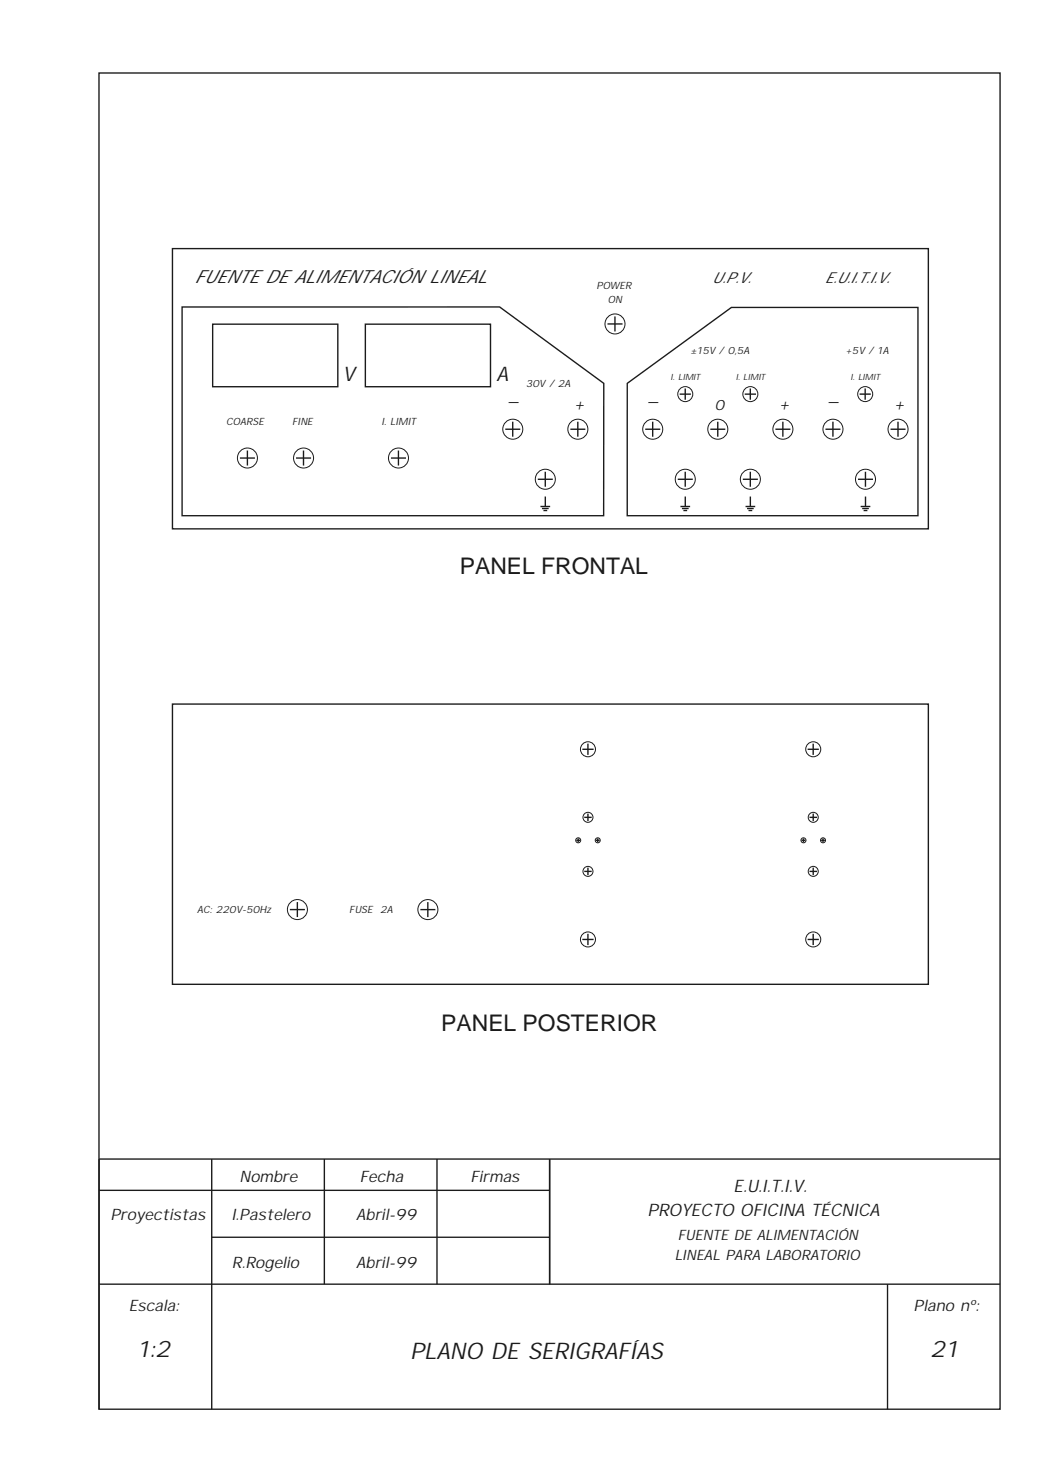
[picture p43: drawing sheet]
<svg xmlns="http://www.w3.org/2000/svg" width="210mm" height="296mm" viewBox="0 0 210 296" stroke-linecap="round" stroke-linejoin="round" font-family="sans-serif">
<defs><g id="words">
<g font-size="4.6" fill="#1f1a17">
<text x="91.9" y="114.8">PANEL FRONTAL</text>
<text x="88.2" y="206">PANEL POSTERIOR</text>
<text x="27.4" y="271.2">1:2</text>
<text x="81.9" y="271.5">PLANO DE SERIGRAFÍAS</text>
<text x="185.8" y="271.2">21</text>
</g>
<g font-size="4" fill="#1f1a17">
<text x="68.5" y="76.1">V</text>
<text x="99.2" y="76.1">A</text>
</g>
<text font-size="3.8" fill="#1f1a17" x="38.8" y="56.6">FUENTE DE ALIMENTACIÓN LINEAL</text>
<g font-size="3.4" fill="#1f1a17">
<text x="101.7" y="80.1">_</text>
<text x="114.6" y="82">+</text>
<text x="129.6" y="80.1">_</text>
<text x="155.6" y="82">+</text>
<text x="165.6" y="80.1">_</text>
<text x="178.6" y="82">+</text>
<text x="146.5" y="238.1">E.U.I.T.I.V.</text>
<text x="129.3" y="242.9">PROYECTO OFICINA TÉCNICA</text>
</g>
<g font-size="3.2" fill="#1f1a17">
<text x="142.3" y="56.6">U.P.V.</text>
<text x="164.8" y="56.6">E.U.I.T.I.V.</text>
</g>
<g font-size="3.1" fill="#1f1a17">
<text x="47.8" y="236.1">Nombre</text>
<text x="71.9" y="236.2">Fecha</text>
<text x="94" y="236.2">Firmas</text>
<text x="22.1" y="243.8">Proyectistas</text>
<text x="46.2" y="243.9">I.Pastelero</text>
<text x="71.2" y="243.8">Abril-99</text>
<text x="46.3" y="253.3">R.Rogelio</text>
<text x="71.2" y="253.4">Abril-99</text>
<text x="25.7" y="262">Escala:</text>
<text x="182.5" y="262">Plano nº:</text>
</g>
<g font-size="2.9" fill="#1f1a17">
<text x="142.8" y="82">0</text>
<text x="134.8" y="251.8">LINEAL PARA LABORATORIO</text>
<text x="135.4" y="247.8">FUENTE DE ALIMENTACIÓN</text>
</g>
<g font-size="2" fill="#1f1a17">
<text x="119.1" y="57.8">POWER</text>
<text x="121.4" y="60.6">ON</text>
<text x="137.9" y="70.7">±15V / 0,5A</text>
<text x="168.9" y="70.7">+5V / 1A</text>
<text x="105" y="77.3">30V / 2A</text>
<text x="45.2" y="85">COARSE</text>
<text x="58.4" y="85">FINE</text>
<text x="76.2" y="85">I. LIMIT</text>
<text x="39.4" y="182.5">AC: 220V-50Hz</text>
<text x="69.8" y="182.5">FUSE</text>
<text x="76" y="182.5">2A</text>
</g>
<g font-size="1.7" fill="#1f1a17">
<text x="134" y="75.9">I. LIMIT</text>
<text x="147" y="75.9">I. LIMIT</text>
<text x="169.9" y="75.9">I. LIMIT</text>
</g>
</g></defs>
<g fill="none" stroke="#1f1a17" stroke-width=".28">
<path d="M19.8 14.6h180v267h-180zM34.5 49.7h151v56h-151zM36.4 61.3h63.4l20.8 15.3v26.4h-84.2zM42.5 64.8h25v12.5h-25zM73 64.8h25v12.5h-25zM121.4 64.7h3M122.8 63.2v3M125.3 76.6l20.8-15.2h37.3v41.6h-58.1zM135.8 78.8h2.2M136.9 77.6v2.3M148.8 78.8h2.2M149.9 77.6v2.3"/>
<path d="M171.7 78.8h2.3M172.8 77.6v2.3M47.9 91.5h3M49.4 90v3M59.1 91.5h3M60.6 90v3M78.1 91.5h3M79.6 90v3M100.9 85.8h3M102.4 84.3v3M107.4 95.8h3M108.9 94.3v3"/>
<path d="M108.9 99.2v2M113.9 85.8h3M115.4 84.3v3M128.9 85.8h3M130.4 84.3v3M135.4 95.8h3M136.9 94.3v3M136.9 99.2v2M141.9 85.8h3M143.4 84.3v3M148.4 95.8h3M149.9 94.3v3"/>
<path d="M149.9 99.2v2M154.9 85.8h3M156.4 84.3v3M164.9 85.8h3M166.4 84.3v3M171.4 95.8h3M172.9 94.3v3M172.9 99.2v2M177.9 85.8h3M179.4 84.3v3M108 101.2h1.9M108.3 101.6h1.3"/>
<path d="M108.6 102h.7M135.9 101.2h2M136.2 101.6h1.4M136.5 102h.8M148.9 101.2h2M149.2 101.6h1.4M149.5 102h.8M171.9 101.2h2M172.2 101.6h1.4M172.5 102h.8M34.5 140.7h151v56h-151zM116.3 149.7h2.3"/>
<path d="M117.4 148.6v2.2M161.3 149.7h2.3M162.4 148.6v2.2M115.1 167.9h.8M115.5 167.5v.8M116.7 174.1h1.5M116.7 163.3h1.5M117.4 162.6v1.5M117.4 173.4v1.5M119 167.9h.8M119.4 167.5v.8M160.1 167.9h.8"/>
<path d="M160.5 167.5v.8M161.7 174.1h1.5M161.7 163.3h1.5M162.4 162.6v1.5M162.4 173.4v1.5M164 167.9h.8M164.4 167.5v.8M57.9 181.8h3M59.4 180.2v3M84 181.8h3M85.5 180.3v3M116.3 187.7h2.3"/>
<path d="M117.4 186.6v2.2M161.3 187.7h2.3M162.4 186.6v2.2M19.8 231.6h180zM19.8 237.9h90zM19.8 231.6v50M42.3 231.6v50M64.8 231.6v25M87.3 231.6v25M109.8 231.6v25M19.8 256.6h180zM42.3 247.2h67.5z"/>
<path d="M177.3 256.6v25"/>
</g>
<g fill="none" stroke="#1f1a17" stroke-width=".2">
<circle cx="122.9" cy="64.7" r="2"/>
<circle cx="136.9" cy="78.8" r="1.5"/>
<circle cx="149.9" cy="78.8" r="1.5"/>
<circle cx="172.8" cy="78.8" r="1.5"/>
<circle cx="49.4" cy="91.5" r="2"/>
<circle cx="60.6" cy="91.5" r="2"/>
<circle cx="79.6" cy="91.5" r="2"/>
<circle cx="102.4" cy="85.8" r="2"/>
<circle cx="108.9" cy="95.8" r="2"/>
<circle cx="115.4" cy="85.8" r="2"/>
<circle cx="130.4" cy="85.8" r="2"/>
<circle cx="136.9" cy="95.8" r="2"/>
<circle cx="143.4" cy="85.8" r="2"/>
<circle cx="149.9" cy="95.8" r="2"/>
<circle cx="156.4" cy="85.8" r="2"/>
<circle cx="166.4" cy="85.8" r="2"/>
<circle cx="172.9" cy="95.8" r="2"/>
<circle cx="179.4" cy="85.8" r="2"/>
<circle cx="117.5" cy="149.7" r="1.5"/>
<circle cx="162.5" cy="149.7" r="1.5"/>
<circle cx="115.5" cy="167.9" r=".5"/>
<circle cx="117.5" cy="163.3" r="1"/>
<circle cx="117.5" cy="174.1" r="1"/>
<circle cx="119.4" cy="167.9" r=".5"/>
<circle cx="160.5" cy="167.9" r=".5"/>
<circle cx="162.5" cy="163.3" r="1"/>
<circle cx="162.5" cy="174.1" r="1"/>
<circle cx="164.4" cy="167.9" r=".5"/>
<circle cx="59.4" cy="181.7" r="2"/>
<circle cx="85.5" cy="181.8" r="2"/>
<circle cx="117.5" cy="187.7" r="1.5"/>
<circle cx="162.5" cy="187.7" r="1.5"/>
</g>
<use href="#words"/>
</svg>
